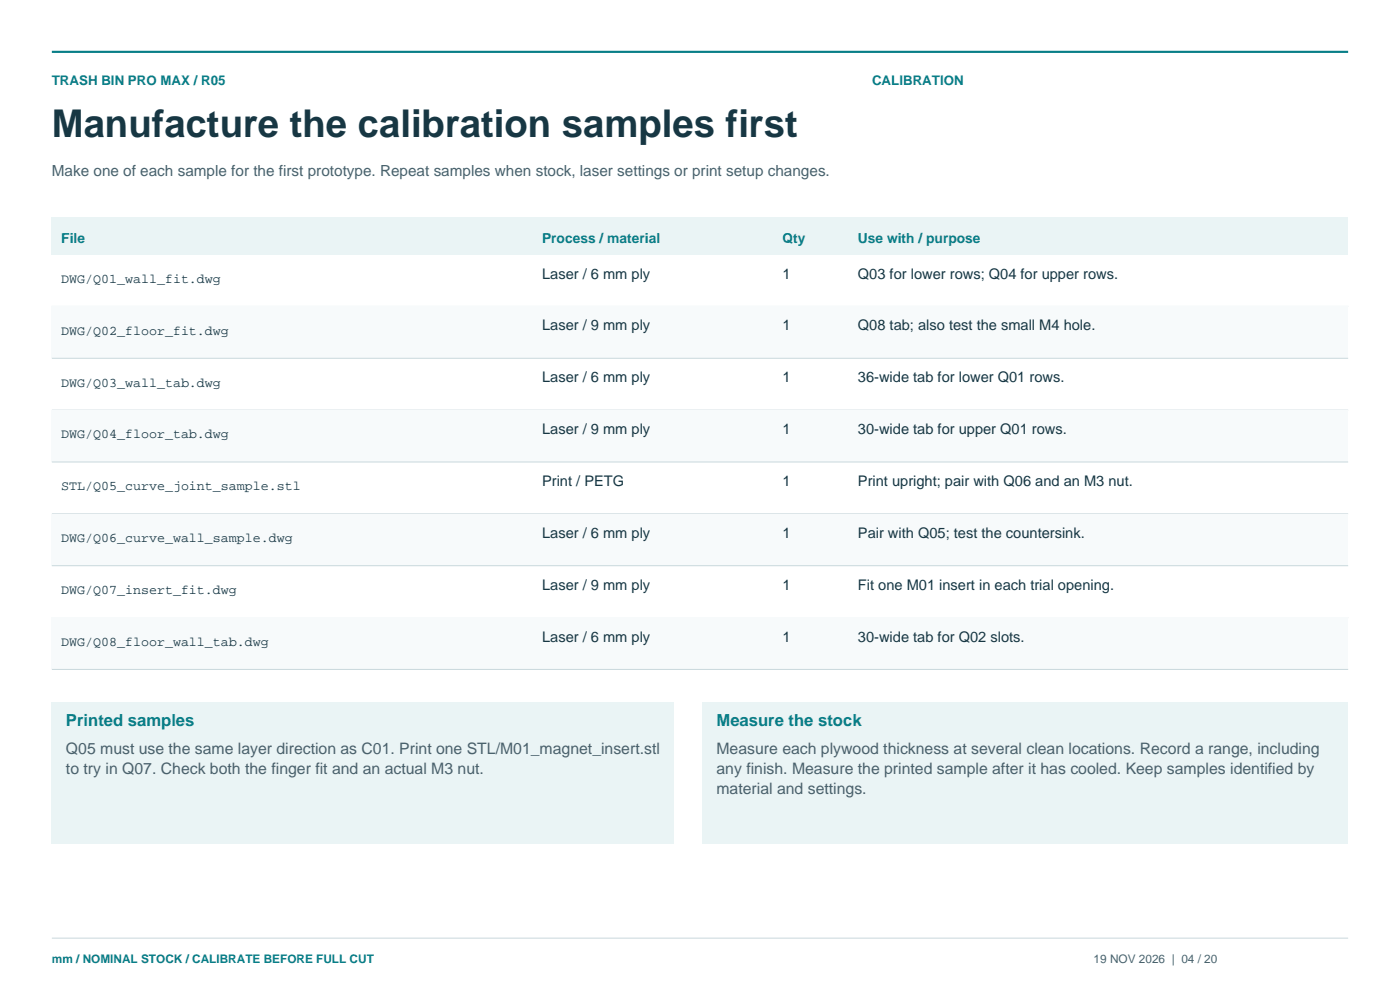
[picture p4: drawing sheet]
<svg xmlns="http://www.w3.org/2000/svg" width="297mm" height="210mm" viewBox="0 0 297 210" stroke-linecap="round" stroke-linejoin="round" font-family="sans-serif">
<defs><g id="words">
<text font-size="8.1" fill="#173743" x="11" y="29">Manufacture the calibration samples first</text>
<g font-size="3.5" fill="#087e87">
<text x="14" y="154">Printed samples</text>
<text x="152" y="154">Measure the stock</text>
</g>
<g font-size="3.4" fill="#49616d">
<text x="14" y="159.9">Q05 must use the same layer direction as C01. Print one STL/M01_magnet_insert.stl</text>
<text x="152" y="159.9">Measure each plywood thickness at several clean locations. Record a range, including</text>
<text x="14" y="164.2">to try in Q07. Check both the finger fit and an actual M3 nut.</text>
<text x="152" y="164.2">any finish. Measure the printed sample after it has cooled. Keep samples identified by</text>
<text x="152" y="168.5">material and settings.</text>
</g>
<text font-size="3.2" fill="#49616d" x="11" y="37.2">Make one of each sample for the first prototype. Repeat samples when stock, laser settings or print setup changes.</text>
<g font-size="3.1" fill="#173743">
<text x="115" y="59.1">Laser / 6 mm ply</text>
<text x="166" y="59.1">1</text>
<text x="182" y="59.1">Q03 for lower rows; Q04 for upper rows.</text>
<text x="115" y="70.1">Laser / 9 mm ply</text>
<text x="166" y="70.1">1</text>
<text x="182" y="70.1">Q08 tab; also test the small M4 hole.</text>
<text x="115" y="81.1">Laser / 6 mm ply</text>
<text x="166" y="81.1">1</text>
<text x="182" y="81.1">36-wide tab for lower Q01 rows.</text>
<text x="115" y="92.1">Laser / 9 mm ply</text>
<text x="166" y="92.1">1</text>
<text x="182" y="92.1">30-wide tab for upper Q01 rows.</text>
<text x="115" y="103.1">Print / PETG</text>
<text x="166" y="103.1">1</text>
<text x="182" y="103.1">Print upright; pair with Q06 and an M3 nut.</text>
<text x="115" y="114.1">Laser / 6 mm ply</text>
<text x="166" y="114.1">1</text>
<text x="182" y="114.1">Pair with Q05; test the countersink.</text>
<text x="115" y="125.1">Laser / 9 mm ply</text>
<text x="166" y="125.1">1</text>
<text x="182" y="125.1">Fit one M01 insert in each trial opening.</text>
<text x="115" y="136.1">Laser / 6 mm ply</text>
<text x="166" y="136.1">1</text>
<text x="182" y="136.1">30-wide tab for Q02 slots.</text>
</g>
<g font-size="2.9" fill="#087e87">
<text x="13" y="51.5">File</text>
<text x="115" y="51.5">Process / material</text>
<text x="166" y="51.5">Qty</text>
<text x="182" y="51.5">Use with / purpose</text>
</g>
<g font-size="2.8" fill="#087e87">
<text x="11" y="18">TRASH BIN PRO MAX / R05</text>
<text x="185" y="18">CALIBRATION</text>
</g>
<g font-size="2.8" fill="#173743">
<text x="13" y="60">DWG/Q01_wall_fit.dwg</text>
<text x="13" y="71">DWG/Q02_floor_fit.dwg</text>
<text x="13" y="82">DWG/Q03_wall_tab.dwg</text>
<text x="13" y="93">DWG/Q04_floor_tab.dwg</text>
<text x="13" y="104">STL/Q05_curve_joint_sample.stl</text>
<text x="13" y="115">DWG/Q06_curve_wall_sample.dwg</text>
<text x="13" y="126">DWG/Q07_insert_fit.dwg</text>
<text x="13" y="137">DWG/Q08_floor_wall_tab.dwg</text>
</g>
<text font-size="2.5" fill="#087e87" x="11" y="204.2">mm / NOMINAL STOCK / CALIBRATE BEFORE FULL CUT</text>
<text font-size="2.5" fill="#49616d" x="232" y="204.2">19 NOV 2026 | 04 / 20</text>
</g></defs>
<path d="M11 11h275" fill="none" stroke="#087e87" stroke-width=".46"/>
<path d="M11 199h275" fill="none" stroke="#c9d8dc" stroke-width=".21"/>
<path d="M11 46h275v8h-275z" fill-rule="evenodd" fill="#eaf4f5"/>
<path d="M11 65h275" fill="none" stroke="#c9d8dc" stroke-width=".21"/>
<path d="M11 65h275v11h-275z" fill-rule="evenodd" fill="#f7fafb"/>
<path d="M11 76h275M11 87h275" fill="none" stroke="#c9d8dc" stroke-width=".21"/>
<path d="M11 87h275v11h-275z" fill-rule="evenodd" fill="#f7fafb"/>
<path d="M11 98h275M11 109h275" fill="none" stroke="#c9d8dc" stroke-width=".21"/>
<path d="M11 109h275v11h-275z" fill-rule="evenodd" fill="#f7fafb"/>
<path d="M11 120h275M11 131h275" fill="none" stroke="#c9d8dc" stroke-width=".21"/>
<path d="M11 131h275v11h-275z" fill-rule="evenodd" fill="#f7fafb"/>
<path d="M11 142h275" fill="none" stroke="#c9d8dc" stroke-width=".21"/>
<g fill="#eaf4f5">
<path d="M11 149h132v30h-132z" fill-rule="evenodd"/>
<path d="M149 149h137v30h-137z" fill-rule="evenodd"/>
</g>
<use href="#words"/>
</svg>
